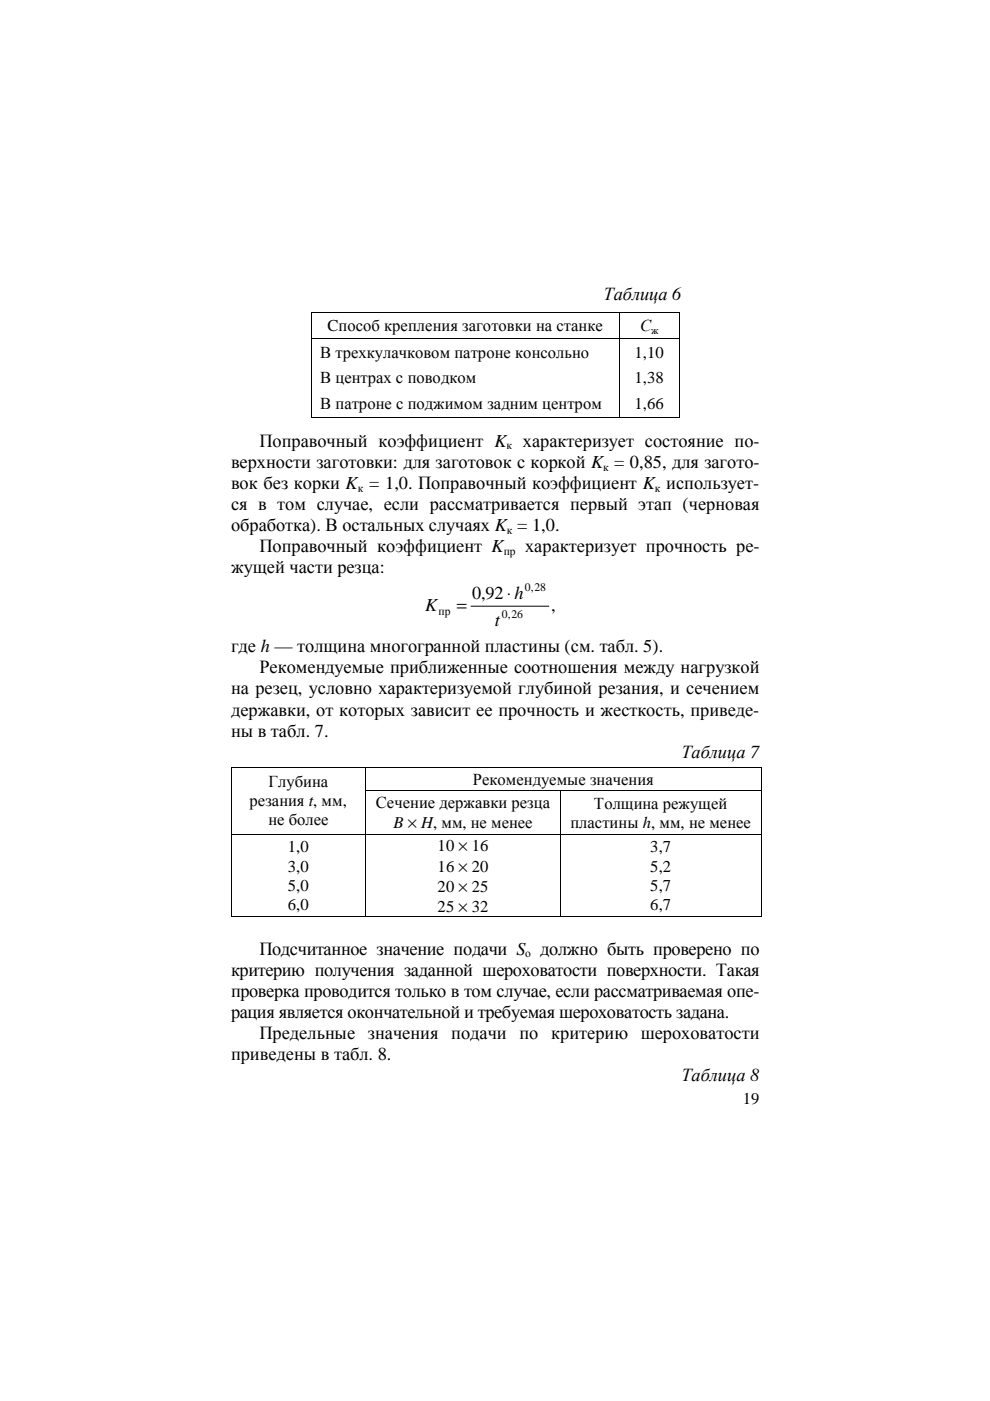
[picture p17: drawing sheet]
<svg xmlns="http://www.w3.org/2000/svg" width="210mm" height="297mm" viewBox="0 0 210 297" stroke-linecap="round" stroke-linejoin="round" font-family="sans-serif">
<defs><g id="words">
<g font-size="3.9">
<text x="128" y="63.5">Таблица 6</text>
<text x="55" y="94.7">Поправочный коэффициент K</text>
<text x="110.9" y="94.7">характеризует состояние по-</text>
<text x="49" y="99.2">верхности заготовки: для заготовок с коркой K = 0,85, для загото-</text>
<text x="49" y="103.7">вок без корки K = 1,0. Поправочный коэффициент K использует-</text>
<text x="49" y="108.2">ся в том случае, если рассматривается первый этап (черновая</text>
<text x="49" y="112.6">обработка). В остальных случаях K = 1,0.</text>
<text x="55" y="117.1">Поправочный коэффициент K</text>
<text x="111.3" y="117.1">характеризует прочность ре-</text>
<text x="49" y="121.5">жущей части резца:</text>
<text x="90.1" y="129.5">K</text>
<text x="96.9" y="129.5">=</text>
<text x="100.1" y="127.1">0,92⋅ h</text>
<text x="116.8" y="129.5">,</text>
<text x="104.9" y="132.7">t</text>
<text x="49" y="138.3">где h — толщина многогранной пластины (см. табл. 5).</text>
<text x="55" y="142.8">Рекомендуемые приближенные соотношения между нагрузкой</text>
<text x="49" y="147.2">на резец, условно характеризуемой глубиной резания, и сечением</text>
<text x="49" y="151.7">державки, от которых зависит ее прочность и жесткость, приведе-</text>
<text x="49" y="156.2">ны в табл. 7.</text>
<text x="144.5" y="160.6">Таблица 7</text>
<text x="55" y="202.4">Подсчитанное значение подачи S</text>
<text x="114.6" y="202.4">должно быть проверено по</text>
<text x="49" y="206.9">критерию получения заданной шероховатости поверхности. Такая</text>
<text x="49" y="215.9">рация является окончательной и требуемая шероховатость задана.</text>
<text x="49" y="211.4">проверка проводится только в том случае, если рассматриваемая опе-</text>
<text x="55" y="220.3">Предельные значения подачи по критерию шероховатости</text>
<text x="49" y="224.7">приведены в табл. 8.</text>
<text x="144.5" y="229.2">Таблица 8</text>
</g>
<g font-size="3.5">
<text x="69.5" y="70.2">Cпособ крепления заготовки на станке</text>
<text x="135.7" y="70.2">С</text>
<text x="67.9" y="75.8">В трехкулачковом патроне консольно</text>
<text x="134.5" y="75.8">1,10</text>
<text x="67.9" y="81.3">В центрах с поводком</text>
<text x="134.5" y="81.3">1,38</text>
<text x="67.9" y="86.7">В патроне с поджимом задним центром</text>
<text x="134.5" y="86.7">1,66</text>
<text x="56.9" y="166.8">Глубина</text>
<text x="100.2" y="166.4">Рекомендуемые значения</text>
<text x="52.9" y="170.9">резания t, мм,</text>
<text x="79.7" y="171.3">Сечение державки резца</text>
<text x="125.9" y="171.5">Толщина режущей</text>
<text x="56.9" y="175">не более</text>
<text x="83.4" y="175.6">B × H, мм, не менее</text>
<text x="120.9" y="175.5">пластины h, мм, не менее</text>
<text x="61" y="180.7">1,0</text>
<text x="61" y="184.8">3,0</text>
<text x="92.8" y="184.8">16 × 20</text>
<text x="92.8" y="180.5">10 × 16</text>
<text x="137.9" y="180.7">3,7</text>
<text x="137.9" y="184.8">5,2</text>
<text x="61" y="188.8">5,0</text>
<text x="92.8" y="189.1">20 × 25</text>
<text x="137.9" y="188.8">5,7</text>
<text x="61" y="192.9">6,0</text>
<text x="92.8" y="193.5">25 × 32</text>
<text x="137.9" y="192.9">6,7</text>
<text x="157.5" y="234.1">19</text>
</g>
<g font-size="2.5">
<text x="111.3" y="125.3">0,28</text>
<text x="93" y="130.5">пр</text>
<text x="106.4" y="130.9">0,26</text>
</g>
<g font-size="2.4">
<text x="107.4" y="95.3">к</text>
<text x="127.9" y="99.8">к</text>
<text x="75.9" y="104.2">к</text>
<text x="138.9" y="104.2">к</text>
<text x="107.5" y="113.2">к</text>
<text x="106.8" y="117.6">пр</text>
<text x="111.4" y="203">о</text>
</g>
<text font-size="2.3" x="138" y="70.7">ж</text>
</g></defs>
<g fill="none" stroke="#000" stroke-width=".21">
<path d="M66 66.3v5.5M66 71.9v16.4M66.1 66.2h65.1M66.1 71.8h65.1M131.3 66.3v5.5M131.3 71.9v16.4M131.4 66.2h12.5M131.4 71.8h12.5M144 66.3v5.5M144 71.9v16.4M66.1 88.4h65.1M131.4 88.4h12.5"/>
<path d="M99.9 128.5h16.5M49 162.8v4.8M49 167.8v9M49 177v17.3M49.1 162.7h28.4M49.1 176.9h28.4M77.6 162.8v4.8M77.6 167.8v9M77.6 177v17.3M77.6 162.7h83.7M77.6 167.7h41.1M77.6 176.9h41.1"/>
<path d="M118.8 167.8v9M118.8 177v17.3M118.9 167.7h42.4M118.9 176.9h42.4M161.4 162.8v4.8M161.4 167.8v9M161.4 177v17.3M49.1 194.4h28.4M77.6 194.4h41.1M118.9 194.4h42.4"/>
</g>
<g fill="#000">
<path d="M65.9 66.1h.2v.2h-.2zM65.9 71.8h.2v.1h-.2zM131.2 66.1h.2v.2h-.2zM131.2 71.8h.2v.1h-.2zM143.9 66.1h.2v.2h-.2zM143.9 71.8h.2v.1h-.2zM65.9 88.3h.2v.2h-.2zM131.2 88.3h.2v.2h-.2zM143.9 88.3h.2v.2h-.2zM48.9 162.6h.2v.2h-.2zM48.9 167.6h.2v.2h-.2zM48.9 176.8h.2v.2h-.2z"/>
<path d="M77.5 162.6h.1v.2h-.1zM77.5 167.6h.1v.2h-.1zM77.5 176.8h.1v.2h-.1zM118.7 167.6h.2v.2h-.2zM118.7 176.8h.2v.2h-.2zM161.3 162.6h.2v.2h-.2zM161.3 167.6h.2v.2h-.2zM161.3 176.8h.2v.2h-.2zM48.9 194.3h.2v.2h-.2zM77.5 194.3h.1v.2h-.1zM118.7 194.3h.2v.2h-.2zM161.3 194.3h.2v.2h-.2z"/>
</g>
<use href="#words"/>
</svg>
